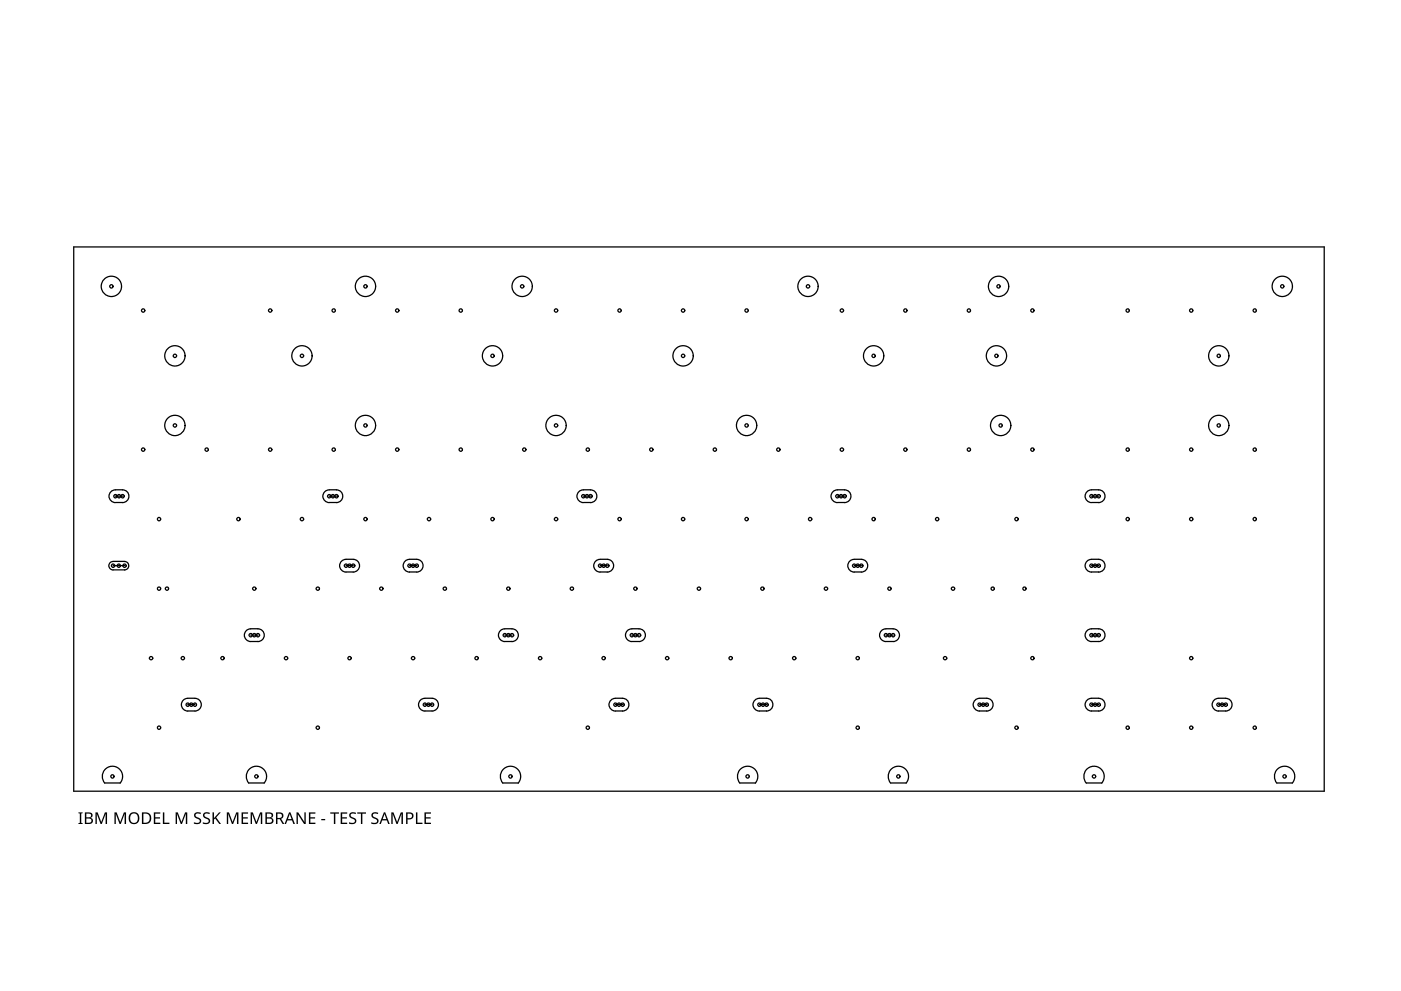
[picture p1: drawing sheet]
<svg xmlns="http://www.w3.org/2000/svg" width="420mm" height="297mm" viewBox="0 0 420 297" stroke-linecap="round" stroke-linejoin="round" font-family="sans-serif">
<g fill="none" stroke="#000" stroke-width=".38">
<path d="M22.1 74h375v163.2h-375zM34.6 146.8a1.9 1.9 0 0 0-1.9 1.9 1.9 1.9 0 0 0 1.9 2M34.6 150.6h2.2M34.6 146.8h2.2M34.6 148.7h2.2M36.7 146.8a1.9 1.9 0 0 1 2 1.9 1.9 1.9 0 0 1-2 2M98.7 146.8a1.89 1.89 0 0 0-1.9 1.9 1.89 1.89 0 0 0 2 1.9l2.1 .1a1.9 1.9 0 0 0 1.9-2 1.9 1.9 0 0 0-1.9-1.9M98.8 146.8h2.1M98.8 148.7h2.1M174.9 146.8a1.89 1.89 0 0 0-1.9 1.9 1.89 1.89 0 0 0 2 1.9l2.1 .1a1.9 1.9 0 0 0 1.9-2 1.9 1.9 0 0 0-1.9-1.9M175 146.8h2.1M175 148.7h2.1"/>
<path d="M251.1 146.8a1.9 1.9 0 0 0-1.9 1.9 1.9 1.9 0 0 0 1.9 2M251.2 150.6h2.1M251.2 146.8h2.1M251.2 148.7h2.1M253.3 146.8a1.9 1.9 0 0 1 1.9 1.9 1.9 1.9 0 0 1-1.9 2M327.3 146.8a1.89 1.89 0 0 0-1.9 1.9 1.89 1.89 0 0 0 1.9 1.9l2.2 .1a1.9 1.9 0 0 0 1.9-2 1.9 1.9 0 0 0-1.9-1.9M327.3 146.8h2.2M327.3 148.7h2.2M33.9 168.3a1.27 1.27 0 0 0-1.3 1.3 1.27 1.27 0 0 0 1.3 1.2M33.9 169.5h3.5M33.9 168.3h3.5M33.9 170.8h3.5"/>
<path d="M37.3 168.3a1.27 1.27 0 0 1 1.3 1.3 1.27 1.27 0 0 1-1.3 1.2M102.4 168.2a3.7 3.7 0 0 1 3.5-.5 1.9 1.9 0 0 1 1.9 1.9 1.9 1.9 0 0 1-1.9 1.9h-2.1a1.92 1.92 0 0 1-1.8-1.2 1.92 1.92 0 0 1 .4-2.1zM103.8 169.5h2.1M121.5 168.2l.4-.3a6.9 6.9 0 0 1 3.6-.2 1.9 1.9 0 0 1 1.4 2.1 1.9 1.9 0 0 1-1.9 1.6l-2.2 .1a1.92 1.92 0 0 1-1.7-1.2 1.92 1.92 0 0 1 .4-2.1zM122.8 169.5h2.2M178.6 168.2l.4-.3a6.9 6.9 0 0 1 3.6-.2 1.9 1.9 0 0 1 1.4 2.1 1.9 1.9 0 0 1-1.9 1.6l-2.1 .1a1.92 1.92 0 0 1-1.8-1.2 1.92 1.92 0 0 1 .4-2.1zM180 169.5h2.1M256.2 169.5h2.1M258.3 167.7a1.9 1.9 0 0 1 1.9 1.9 1.9 1.9 0 0 1-1.9 1.9M258.3 167.6a3.8 3.8 0 0 0-3.5 .6 1.92 1.92 0 0 0-.4 2.1 1.92 1.92 0 0 0 1.8 1.2l2.1-.1M326 168.2l.4-.3a6.8 6.8 0 0 1 3.6-.2 1.9 1.9 0 0 1 1.4 2.1 1.9 1.9 0 0 1-1.9 1.6l-2.2 .1a1.92 1.92 0 0 1-1.7-1.2 1.92 1.92 0 0 1 .4-2.1zM327.3 169.5h2.2"/>
<path d="M73.8 189l.4-.3a6.9 6.9 0 0 1 3.7-.1 1.9 1.9 0 0 1 1.3 2 1.9 1.9 0 0 1-1.8 1.7h-2.2a1.92 1.92 0 0 1-1.8-1.2 1.92 1.92 0 0 1 .4-2.1zM77.4 190.4h-2.2M150 189l.4-.3a6.9 6.9 0 0 1 3.7-.1 1.9 1.9 0 0 1 1.3 2 1.9 1.9 0 0 1-1.8 1.7h-2.2a1.92 1.92 0 0 1-1.8-1.2 1.92 1.92 0 0 1 .4-2.1zM153.6 190.4h-2.2M188.1 189l.4-.3a6.9 6.9 0 0 1 3.7-.1 1.9 1.9 0 0 1 1.3 2 1.9 1.9 0 0 1-1.8 1.7h-2.2a1.92 1.92 0 0 1-1.8-1.2 1.92 1.92 0 0 1 .4-2.1zM191.7 190.4h-2.2M267.8 188.5a1.9 1.9 0 0 1 1.9 1.9 1.9 1.9 0 0 1-1.9 1.9M267.9 188.5a3.8 3.8 0 0 0-3.6 .5 1.92 1.92 0 0 0-.4 2.1 1.92 1.92 0 0 0 1.8 1.2h2.2M267.9 190.4h-2.2M326 189a3.7 3.7 0 0 1 3.5-.5 1.9 1.9 0 0 1 1.9 1.9 1.9 1.9 0 0 1-1.9 1.9h-2.2a1.92 1.92 0 0 1-1.7-1.2 1.92 1.92 0 0 1 .4-2.1zM329.5 190.4h-2.2M56.3 213.1a1.92 1.92 0 0 1-1.9-1.9 1.92 1.92 0 0 1 1.9-1.9 3.8 3.8 0 0 1 3.5 .6 1.92 1.92 0 0 1 .4 2 1.92 1.92 0 0 1-1.7 1.2"/>
<path d="M56.3 213.1h2.2M58.5 211.2h-2.2M127.4 213.1a1.9 1.9 0 0 1-1.9-1.9 1.9 1.9 0 0 1 1.9-1.9 3.7 3.7 0 0 1 3.5 .6 1.92 1.92 0 0 1 .4 2 1.92 1.92 0 0 1-1.7 1.2M127.4 213.1h2.2M129.6 211.2h-2.2M184.5 209.3a1.9 1.9 0 0 0-1.9 1.9 1.9 1.9 0 0 0 1.9 1.9M184.6 213.1h2.1M186.7 209.3a1.9 1.9 0 0 1 1.9 1.9 1.9 1.9 0 0 1-1.9 1.9M186.7 209.3h-2.1M186.7 211.2h-2.1M227.7 209.3a1.9 1.9 0 0 0-1.9 1.9 1.9 1.9 0 0 0 1.9 1.9M227.8 213.1h2.1"/>
<path d="M229.9 209.3a1.9 1.9 0 0 1 1.9 1.9 1.9 1.9 0 0 1-1.9 1.9M229.9 209.3h-2.1M229.9 211.2h-2.1M293.8 209.3a1.9 1.9 0 0 0-2 1.9 1.9 1.9 0 0 0 2 1.9M293.8 209.3a3.8 3.8 0 0 1 3.5 .6 1.93 1.93 0 0 1 .4 2.1 1.93 1.93 0 0 1-1.8 1.1M293.8 213.1h2.1M295.9 211.2h-2.1M327.3 213.1a1.92 1.92 0 0 1-1.9-1.9 1.92 1.92 0 0 1 1.9-1.9 3.8 3.8 0 0 1 3.5 .6 1.93 1.93 0 0 1 .4 2 1.93 1.93 0 0 1-1.7 1.2M327.3 213.1h2.2M329.5 211.2h-2.2M365.4 213.1a1.9 1.9 0 0 1-1.9-1.9 1.9 1.9 0 0 1 1.9-1.9 3.8 3.8 0 0 1 3.5 .6 1.93 1.93 0 0 1 .4 2 1.93 1.93 0 0 1-1.7 1.2M365.4 213.1h2.2"/>
<path d="M367.6 211.2h-2.2M31.4 234.7a3.1 3.1 0 0 1 .2-4.2 3.1 3.1 0 0 1 4.2 0 3.1 3.1 0 0 1 .2 4.2M31.4 234.7h4.6M74.6 234.7a3.1 3.1 0 0 1 .2-4.2 3.1 3.1 0 0 1 4.2 0 3.1 3.1 0 0 1 .2 4.2M74.6 234.7h4.6M150.8 234.7a3.1 3.1 0 0 1 .2-4.2 3.1 3.1 0 0 1 4.2 0 3.1 3.1 0 0 1 .2 4.2M150.8 234.7h4.6M221.9 234.7a3.1 3.1 0 0 1 .2-4.2 3.1 3.1 0 0 1 4.2 0 3.1 3.1 0 0 1 .2 4.2M221.9 234.7h4.6M267.1 234.7a3.1 3.1 0 0 1 .2-4.2 3.1 3.1 0 0 1 4.2 0 3.1 3.1 0 0 1 .2 4.2M267.1 234.7h4.7M325.8 234.7a3.1 3.1 0 0 1 .2-4.2 3.1 3.1 0 0 1 4.2 0 3.1 3.1 0 0 1 .2 4.2"/>
<path d="M325.8 234.7h4.6M382.9 234.7a3.1 3.1 0 0 1 .2-4.2 3.1 3.1 0 0 1 4.2 0 3.1 3.1 0 0 1 .3 4.2M382.9 234.7h4.7"/>
<circle cx="33.4" cy="85.8" r="3"/>
<circle cx="109.6" cy="85.8" r="3"/>
<circle cx="156.6" cy="85.8" r="3"/>
<circle cx="242.3" cy="85.8" r="3"/>
<circle cx="299.5" cy="85.8" r="3"/>
<circle cx="384.6" cy="85.8" r="3"/>
<circle cx="52.5" cy="106.7" r="3"/>
<circle cx="90.6" cy="106.7" r="3"/>
<circle cx="147.7" cy="106.7" r="3"/>
<circle cx="204.9" cy="106.7" r="3"/>
<circle cx="262" cy="106.7" r="3"/>
<circle cx="298.8" cy="106.7" r="3"/>
<circle cx="365.5" cy="106.7" r="3"/>
<circle cx="52.5" cy="127.5" r="3"/>
<circle cx="109.6" cy="127.5" r="3"/>
<circle cx="166.8" cy="127.5" r="3"/>
<circle cx="223.9" cy="127.5" r="3"/>
<circle cx="300.1" cy="127.5" r="3"/>
<circle cx="365.5" cy="127.5" r="3"/>
</g>
<g fill="none" stroke="#000" stroke-width=".38">
<circle cx="33.4" cy="85.8" r=".5"/>
<circle cx="42.9" cy="93.1" r=".5"/>
<circle cx="81" cy="93.1" r=".5"/>
<circle cx="100.1" cy="93.1" r=".5"/>
<circle cx="109.6" cy="85.8" r=".5"/>
<circle cx="119.1" cy="93.1" r=".5"/>
<circle cx="138.2" cy="93.1" r=".5"/>
<circle cx="156.6" cy="85.8" r=".5"/>
<circle cx="166.8" cy="93.1" r=".5"/>
<circle cx="185.8" cy="93.1" r=".5"/>
<circle cx="204.9" cy="93.1" r=".5"/>
<circle cx="223.9" cy="93.1" r=".5"/>
<circle cx="242.3" cy="85.8" r=".5"/>
<circle cx="252.5" cy="93.1" r=".5"/>
<circle cx="271.5" cy="93.1" r=".49"/>
<circle cx="290.6" cy="93.1" r=".49"/>
<circle cx="299.4" cy="85.8" r=".49"/>
<circle cx="309.6" cy="93.1" r=".49"/>
<circle cx="338.2" cy="93.1" r=".49"/>
<circle cx="357.2" cy="93.1" r=".49"/>
<circle cx="376.3" cy="93.1" r=".49"/>
<circle cx="384.5" cy="85.8" r=".49"/>
<circle cx="52.5" cy="106.7" r=".5"/>
<circle cx="90.6" cy="106.7" r=".5"/>
<circle cx="147.7" cy="106.7" r=".5"/>
<circle cx="204.9" cy="106.7" r=".5"/>
<circle cx="262" cy="106.7" r=".49"/>
<circle cx="298.8" cy="106.7" r=".49"/>
<circle cx="365.5" cy="106.7" r=".49"/>
<circle cx="42.9" cy="134.8" r=".5"/>
<circle cx="52.5" cy="127.5" r=".5"/>
<circle cx="62" cy="134.8" r=".5"/>
<circle cx="81" cy="134.8" r=".5"/>
<circle cx="100.1" cy="134.8" r=".5"/>
<circle cx="109.6" cy="127.5" r=".5"/>
<circle cx="119.1" cy="134.8" r=".5"/>
<circle cx="138.2" cy="134.8" r=".5"/>
<circle cx="157.2" cy="134.8" r=".5"/>
<circle cx="166.8" cy="127.5" r=".5"/>
<circle cx="176.3" cy="134.8" r=".5"/>
<circle cx="195.3" cy="134.8" r=".5"/>
<circle cx="214.4" cy="134.8" r=".5"/>
<circle cx="223.9" cy="127.5" r=".5"/>
<circle cx="233.4" cy="134.8" r=".5"/>
<circle cx="252.5" cy="134.8" r=".5"/>
<circle cx="271.5" cy="134.8" r=".49"/>
<circle cx="290.6" cy="134.8" r=".49"/>
<circle cx="300.1" cy="127.5" r=".49"/>
<circle cx="309.6" cy="134.8" r=".49"/>
<circle cx="338.2" cy="134.8" r=".49"/>
<circle cx="357.2" cy="134.8" r=".49"/>
<circle cx="365.5" cy="127.5" r=".49"/>
<circle cx="376.3" cy="134.8" r=".49"/>
<circle cx="34.6" cy="148.7" r=".5"/>
<circle cx="35.7" cy="148.7" r=".5"/>
<circle cx="36.8" cy="148.7" r=".5"/>
<circle cx="47.7" cy="155.6" r=".5"/>
<circle cx="71.5" cy="155.6" r=".5"/>
<circle cx="90.6" cy="155.6" r=".5"/>
<circle cx="98.7" cy="148.7" r=".5"/>
<circle cx="99.8" cy="148.7" r=".5"/>
<circle cx="100.9" cy="148.7" r=".5"/>
<circle cx="109.6" cy="155.6" r=".5"/>
<circle cx="128.7" cy="155.6" r=".5"/>
<circle cx="147.7" cy="155.6" r=".5"/>
<circle cx="166.8" cy="155.6" r=".5"/>
<circle cx="174.9" cy="148.7" r=".5"/>
<circle cx="176" cy="148.7" r=".5"/>
<circle cx="177.1" cy="148.7" r=".5"/>
<circle cx="185.8" cy="155.6" r=".5"/>
<circle cx="204.9" cy="155.6" r=".5"/>
<circle cx="223.9" cy="155.6" r=".5"/>
<circle cx="243" cy="155.6" r=".5"/>
<circle cx="251.1" cy="148.7" r=".5"/>
<circle cx="252.2" cy="148.7" r=".5"/>
<circle cx="253.3" cy="148.7" r=".5"/>
<circle cx="262" cy="155.6" r=".49"/>
<circle cx="281" cy="155.6" r=".49"/>
<circle cx="304.9" cy="155.6" r=".5"/>
<circle cx="327.3" cy="148.7" r=".5"/>
<circle cx="328.4" cy="148.7" r=".49"/>
<circle cx="329.5" cy="148.7" r=".5"/>
<circle cx="338.2" cy="155.6" r=".49"/>
<circle cx="357.2" cy="155.6" r=".49"/>
<circle cx="376.3" cy="155.6" r=".49"/>
<circle cx="33.9" cy="169.6" r=".5"/>
<circle cx="35.6" cy="169.6" r=".5"/>
<circle cx="37.3" cy="169.6" r=".5"/>
<circle cx="47.7" cy="176.4" r=".49"/>
<circle cx="50.1" cy="176.4" r=".49"/>
<circle cx="76.3" cy="176.4" r=".49"/>
<circle cx="95.3" cy="176.4" r=".49"/>
<circle cx="103.8" cy="169.6" r=".5"/>
<circle cx="104.8" cy="169.6" r=".5"/>
<circle cx="105.9" cy="169.6" r=".5"/>
<circle cx="114.4" cy="176.4" r=".49"/>
<circle cx="122.8" cy="169.6" r=".5"/>
<circle cx="123.9" cy="169.6" r=".5"/>
<circle cx="125" cy="169.6" r=".5"/>
<circle cx="133.4" cy="176.4" r=".49"/>
<circle cx="152.5" cy="176.4" r=".49"/>
<circle cx="171.5" cy="176.4" r=".49"/>
<circle cx="180" cy="169.6" r=".5"/>
<circle cx="181" cy="169.6" r=".5"/>
<circle cx="182.1" cy="169.6" r=".5"/>
<circle cx="190.6" cy="176.4" r=".49"/>
<circle cx="209.6" cy="176.4" r=".49"/>
<circle cx="228.7" cy="176.4" r=".49"/>
<circle cx="247.7" cy="176.4" r=".49"/>
<circle cx="256.1" cy="169.6" r=".49"/>
<circle cx="257.2" cy="169.6" r=".5"/>
<circle cx="258.3" cy="169.6" r=".49"/>
<circle cx="266.8" cy="176.4" r=".49"/>
<circle cx="285.8" cy="176.4" r=".49"/>
<circle cx="297.7" cy="176.4" r=".49"/>
<circle cx="307.2" cy="176.4" r=".49"/>
<circle cx="327.3" cy="169.6" r=".5"/>
<circle cx="328.4" cy="169.6" r=".49"/>
<circle cx="329.5" cy="169.6" r=".5"/>
<circle cx="45.3" cy="197.3" r=".5"/>
<circle cx="54.8" cy="197.3" r=".5"/>
<circle cx="66.7" cy="197.3" r=".49"/>
<circle cx="75.2" cy="190.4" r=".5"/>
<circle cx="76.3" cy="190.4" r=".5"/>
<circle cx="77.3" cy="190.4" r=".5"/>
<circle cx="85.8" cy="197.3" r=".49"/>
<circle cx="104.8" cy="197.3" r=".49"/>
<circle cx="123.9" cy="197.3" r=".49"/>
<circle cx="142.9" cy="197.3" r=".49"/>
<circle cx="151.4" cy="190.4" r=".5"/>
<circle cx="152.5" cy="190.4" r=".5"/>
<circle cx="153.5" cy="190.4" r=".5"/>
<circle cx="162" cy="197.3" r=".49"/>
<circle cx="181" cy="197.3" r=".49"/>
<circle cx="189.5" cy="190.4" r=".5"/>
<circle cx="190.6" cy="190.4" r=".5"/>
<circle cx="191.6" cy="190.4" r=".5"/>
<circle cx="200.1" cy="197.3" r=".49"/>
<circle cx="219.1" cy="197.3" r=".49"/>
<circle cx="238.2" cy="197.3" r=".49"/>
<circle cx="257.2" cy="197.3" r=".49"/>
<circle cx="265.7" cy="190.4" r=".49"/>
<circle cx="266.8" cy="190.4" r=".5"/>
<circle cx="267.8" cy="190.4" r=".49"/>
<circle cx="283.4" cy="197.3" r=".5"/>
<circle cx="309.6" cy="197.3" r=".49"/>
<circle cx="327.3" cy="190.4" r=".5"/>
<circle cx="328.4" cy="190.4" r=".49"/>
<circle cx="329.5" cy="190.4" r=".5"/>
<circle cx="357.2" cy="197.3" r=".49"/>
<circle cx="47.7" cy="218.1" r=".5"/>
<circle cx="56.3" cy="211.2" r=".49"/>
<circle cx="57.4" cy="211.2" r=".5"/>
<circle cx="58.4" cy="211.2" r=".49"/>
<circle cx="95.3" cy="218.1" r=".5"/>
<circle cx="127.4" cy="211.2" r=".49"/>
<circle cx="128.5" cy="211.2" r=".5"/>
<circle cx="129.6" cy="211.2" r=".49"/>
<circle cx="176.3" cy="218.1" r=".5"/>
<circle cx="184.5" cy="211.2" r=".49"/>
<circle cx="185.6" cy="211.2" r=".5"/>
<circle cx="186.7" cy="211.2" r=".49"/>
<circle cx="227.7" cy="211.2" r=".49"/>
<circle cx="228.8" cy="211.2" r=".5"/>
<circle cx="229.9" cy="211.2" r=".49"/>
<circle cx="257.2" cy="218.1" r=".5"/>
<circle cx="293.8" cy="211.2" r=".5"/>
<circle cx="294.9" cy="211.2" r=".5"/>
<circle cx="295.9" cy="211.2" r=".5"/>
<circle cx="304.9" cy="218.1" r=".5"/>
<circle cx="327.3" cy="211.2" r=".5"/>
<circle cx="328.4" cy="211.2" r=".49"/>
<circle cx="329.5" cy="211.2" r=".5"/>
<circle cx="338.2" cy="218.1" r=".49"/>
<circle cx="357.2" cy="218.1" r=".49"/>
<circle cx="365.4" cy="211.2" r=".5"/>
<circle cx="366.5" cy="211.2" r=".49"/>
<circle cx="367.6" cy="211.2" r=".5"/>
<circle cx="376.3" cy="218.1" r=".49"/>
<circle cx="33.7" cy="232.7" r=".5"/>
<circle cx="76.9" cy="232.7" r=".5"/>
<circle cx="153.1" cy="232.7" r=".5"/>
<circle cx="224.2" cy="232.7" r=".5"/>
<circle cx="269.4" cy="232.7" r=".5"/>
<circle cx="328.1" cy="232.7" r=".5"/>
<circle cx="385.2" cy="232.7" r=".5"/>
</g>
<g fill="#000">
<path d="M23.5 243.5h1.3v.2l-.4 .1v2.8l.4 .1v.3h-1.3v-.3l.4-.1v-2.8l-.4-.1zM28.6 243.5h.7l1.1 2.9 1.1-2.9h.6v3.5h-.4v-3.1l-1.2 3.1h-.3l-1.2-3.1v3.1h-.4zM34.3 243.5h.7l1 2.9 1.2-2.9h.6v3.5h-.4v-3.1l-1.2 3.1h-.3l-1.2-3.1v3.1h-.4zM46.1 243.5h2v.4h-1.5v1.1h1.4v.4h-1.4v1.2h1.5v.4h-2zM48.8 243.5h.5v3.1h1.5v.4h-2zM52.7 243.5h.6l1.1 2.9 1.1-2.9h.7v3.5h-.5l.1-3.1-1.2 3.1h-.4l-1.1-3.1v3.1h-.4zM58.4 243.8a1.65 1.65 0 0 1 1.9-.2l-.2 .4-.4-.1a.66 .66 0 0 0-1.1 .3 .66 .66 0 0 0 .8 .8 1.05 1.05 0 0 1 .9 1.4 1.05 1.05 0 0 1-1.5 .6l-.7-.1v-.5l.8 .2a.69 .69 0 0 0 1-.4 .69 .69 0 0 0-.8-.8 1.01 1.01 0 0 1-.7-1.6zM61 243.8a1.65 1.65 0 0 1 1.9-.2l-.1 .4-.4-.1a.66 .66 0 0 0-1.1 .3 .66 .66 0 0 0 .8 .8 1.05 1.05 0 0 1 .9 1.4 1.05 1.05 0 0 1-1.5 .6l-.7-.1v-.5l.8 .2a.69 .69 0 0 0 1-.4 .69 .69 0 0 0-.8-.8 1.01 1.01 0 0 1-.8-1.6zM63.7 243.5h.5v1.7l1.5-1.7h.5l-1.4 1.5 1.5 2h-.5l-1.3-1.7-.3 .3v1.4h-.5zM68 243.5h.7l1 2.9 1.2-2.9h.6v3.5h-.4v-3.1l-1.2 3.1h-.3l-1.2-3.1v3.1h-.4zM72.5 243.5h1.9v.4h-1.5v1.1h1.4v.4h-1.4v1.2h1.5v.4h-1.9zM75.2 243.5h.6l1.1 2.9 1.1-2.9h.6v3.5h-.4v-3.1l-1.1 3.1h-.4l-1.1-3.1v3.1h-.4z"/>
<path d="M88.9 243.5h.5l1.9 2.9v-2.9h.4v3.5h-.5l-1.9-2.9v2.9h-.4zM92.6 243.5h2v.4h-1.5v1.1h1.4v.4h-1.4v1.2h1.5v.4h-2zM96.3 245.5h1.2v.4h-1.2zM99 243.5h2.6v.4h-1v3.1h-.5v-3.1h-1.1zM102.2 243.5h1.9v.4h-1.5v1.1h1.4v.4h-1.4v1.2h1.5v.4h-1.9zM104.9 243.8a1.65 1.65 0 0 1 1.9-.2l-.2 .4-.4-.1a.66 .66 0 0 0-1 .3 .66 .66 0 0 0 .7 .8l.4 .2a1.03 1.03 0 0 1 .5 1.4 1.03 1.03 0 0 1-1.5 .4l-.6-.1v-.5l.7 .2a.69 .69 0 0 0 1-.4 .69 .69 0 0 0-.8-.8 1.01 1.01 0 0 1-.7-1.6zM107.1 243.5h2.7v.4h-1.1v3.1h-.5v-3.1h-1.1zM111.5 243.8a1.65 1.65 0 0 1 1.9-.2l-.1 .4-.4-.1a.66 .66 0 0 0-1.1 .3 .66 .66 0 0 0 .8 .8l.3 .2a1.03 1.03 0 0 1 .5 1.4 1.03 1.03 0 0 1-1.4 .4l-.7-.1v-.5l.8 .2a.69 .69 0 0 0 1-.4 .69 .69 0 0 0-.8-.8 1.01 1.01 0 0 1-.8-1.6zM117.4 243.5h.6l1.1 2.9 1.1-2.9h.6v3.5h-.4v-3.1l-1.1 3.1h-.4l-1.2-3.1 .1 3.1h-.4zM124.7 243.5h.5v3.1h1.5v.4h-2zM127.3 243.5h1.9v.4h-1.5v1.1h1.5v.4h-1.5v1.2h1.5v.4h-1.9z"/>
<path d="M25.5 243.5h.9a.9 .9 0 0 1 1.3 .5 .9 .9 0 0 1-.6 1.2 .94 .94 0 0 1 .8 1.1 .94 .94 0 0 1-1.2 .7h-1.2zM25.9 245.3v1.3h.7a.66 .66 0 0 0 .8-.6 .66 .66 0 0 0-.8-.7zM25.9 243.9v1.1h.6a.6 .6 0 0 0 .8-.6 .6 .6 0 0 0-.8-.5z"/>
<path d="M39 243.9a1.75 1.75 0 0 1 2.4 0 1.75 1.75 0 0 1 .2 2.4 1.7 1.7 0 0 1-2.4 .5 1.7 1.7 0 0 1-.5-2.3zM39.4 244.1l-.4 1.1a1.21 1.21 0 0 0 1.4 1.4 1.21 1.21 0 0 0 .9-1.7 1.14 1.14 0 0 0-.7-1 1.14 1.14 0 0 0-1.2 .2z"/>
<path d="M42.6 243.5h1a1.74 1.74 0 0 1 1.8 1.8 1.74 1.74 0 0 1-1.9 1.7h-.9zM43 243.9v2.7h.5a1.24 1.24 0 0 0 1.4-1.4 1.18 1.18 0 0 0-1.3-1.3z"/>
<path d="M79.6 243.5h1a.9 .9 0 0 1 1.3 .5 .9 .9 0 0 1-.6 1.2 .94 .94 0 0 1 .7 1.1 .94 .94 0 0 1-1.2 .7h-1.2zM80 245.3v1.3h.7a.66 .66 0 0 0 .9-.6 .66 .66 0 0 0-.9-.7zM80 243.9v1.1h.7a.6 .6 0 0 0 .8-.6 .6 .6 0 0 0-.9-.5z"/>
<path d="M82.8 243.5h.9a1 1 0 0 1 1.3 .7 1 1 0 0 1-.7 1.2l1 1.6h-.6l-.8-1.5h-.7v1.5h-.4zM83.2 243.9v1.3h.5a.67 .67 0 0 0 .8-.7 .67 .67 0 0 0-.8-.6z"/>
<path d="M86.7 243.5h.4l1.3 3.5h-.4l-.4-1.1h-1.4l-.4 1.1h-.5zM86.9 243.9l-.6 1.6h1.1z"/>
<path d="M115.1 243.5h.4l1.4 3.5h-.5l-.4-1.1h-1.4l-.4 1.1h-.4zM115.3 243.9l-.5 1.6h1.1z"/>
<path d="M121.8 243.5h.9a1.1 1.1 0 0 1 1.3 1.1 1.1 1.1 0 0 1-1.4 1h-.4v1.4h-.4zM122.2 243.9v1.3a.85 .85 0 0 0 1.1 0 .85 .85 0 0 0 .1-1.1z"/>
</g>
</svg>
